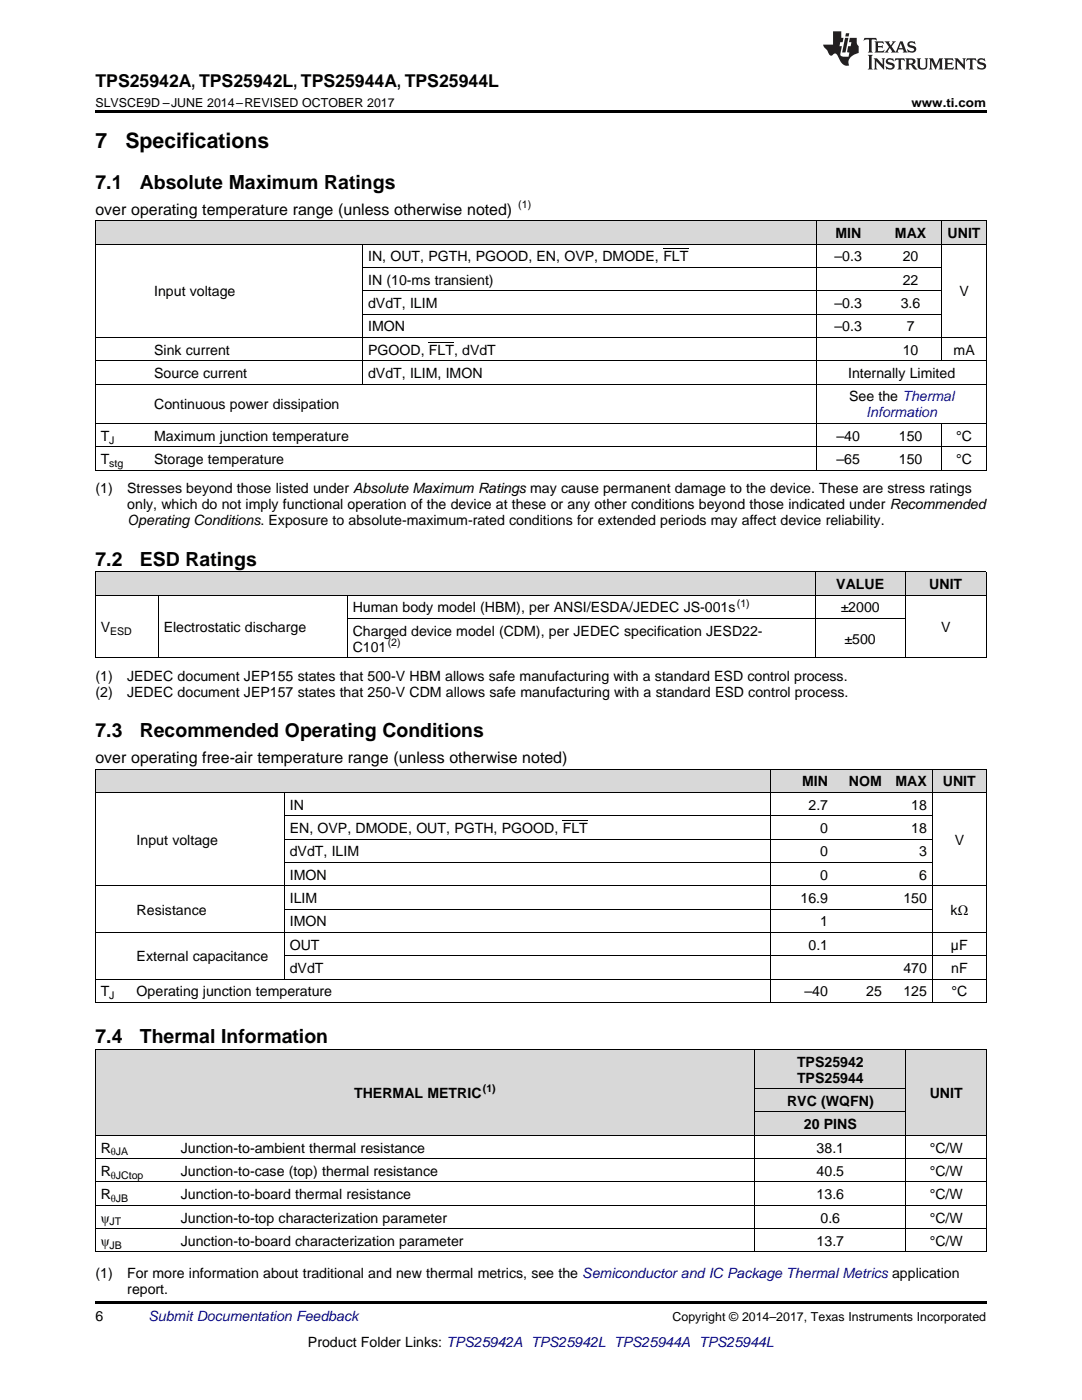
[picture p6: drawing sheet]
<svg xmlns="http://www.w3.org/2000/svg" width="216mm" height="279mm" viewBox="0 0 216 279" stroke-linecap="round" stroke-linejoin="round" font-family="sans-serif">
<defs><g id="words">
<g font-size="4.2">
<text x="19" y="29.6">7</text>
<text x="25" y="29.6">Specifications</text>
</g>
<g font-size="3.9">
<text x="19" y="37.7">7.1</text>
<text x="27.9" y="37.7">Absolute Maximum Ratings</text>
<text x="19" y="112.9">7.2</text>
<text x="27.9" y="112.9">ESD Ratings</text>
<text x="19" y="147.1">7.3</text>
<text x="27.9" y="147.1">Recommended Operating Conditions</text>
<text x="19" y="208.2">7.4</text>
<text x="27.9" y="208.2">Thermal Information</text>
</g>
<text font-size="3.5" x="19" y="17.3">TPS25942A, TPS25942L, TPS25944A, TPS25944L</text>
<g font-size="3.2">
<text x="19" y="42.9">over operating temperature range (unless otherwise noted)</text>
<text x="19" y="152.3">over operating free-air temperature range (unless otherwise noted)</text>
</g>
<g font-size="2.8">
<text x="166.7" y="47.5">MIN</text>
<text x="178.6" y="47.5">MAX</text>
<text x="189.1" y="47.5">UNIT</text>
<text x="73.4" y="52.2">IN, OUT, PGTH, PGOOD, EN, OVP, DMODE, FLT</text>
<text x="166.5" y="52.2">–0.3</text>
<text x="180.1" y="52.2">20</text>
<text x="30.8" y="59.2">Input voltage</text>
<text x="73.4" y="56.8">IN (10-ms transient)</text>
<text x="180.1" y="56.8">22</text>
<text x="191.5" y="59.2">V</text>
<text x="73.4" y="61.5">dVdT, ILIM</text>
<text x="166.5" y="61.5">–0.3</text>
<text x="179.7" y="61.5">3.6</text>
<text x="30.8" y="70.8">Sink current</text>
<text x="73.4" y="66.1">IMON</text>
<text x="73.4" y="70.8">PGOOD, FLT, dVdT</text>
<text x="166.5" y="66.1">–0.3</text>
<text x="180.1" y="70.8">10</text>
<text x="180.9" y="66.1">7</text>
<text x="190.3" y="70.8">mA</text>
<text x="30.8" y="75.5">Source current</text>
<text x="73.4" y="75.5">dVdT, ILIM, IMON</text>
<text x="169.2" y="75.5">Internally Limited</text>
<text x="30.8" y="81.7">Continuous power dissipation</text>
<text x="169.4" y="80.1">See the Thermal</text>
<text x="20.1" y="87.9">T</text>
<text x="30.8" y="87.9">Maximum junction temperature</text>
<text x="166.9" y="87.9">–40</text>
<text x="179.4" y="87.9">150</text>
<text x="190.8" y="87.9">°C</text>
<text x="20.1" y="92.6">T</text>
<text x="30.8" y="92.6">Storage temperature</text>
<text x="166.9" y="92.6">–65</text>
<text x="179.4" y="92.6">150</text>
<text x="190.8" y="92.6">°C</text>
<text x="19" y="98.5">(1)</text>
<text x="25.4" y="98.5">Stresses beyond those listed under Absolute Maximum Ratings may cause permanent damage to the device. These are stress ratings</text>
<text x="25.4" y="101.6">only, which do not imply functional operation of the device at these or any other conditions beyond those indicated under Recommended</text>
<text x="25.4" y="104.8">Operating Conditions. Exposure to absolute-maximum-rated conditions for extended periods may affect device reliability.</text>
<text x="166.9" y="117.5">VALUE</text>
<text x="185.4" y="117.5">UNIT</text>
<text x="70.4" y="122.2">Human body model (HBM), per ANSI/ESDA/JEDEC JS-001s</text>
<text x="167.7" y="122.2">±2000</text>
<text x="20.1" y="126.1">V</text>
<text x="32.7" y="126.1">Electrostatic discharge</text>
<text x="70.4" y="126.9">Charged device model (CDM), per JEDEC specification JESD22-</text>
<text x="70.4" y="130">C101</text>
<text x="168.5" y="128.4">±500</text>
<text x="187.8" y="126.1">V</text>
<text x="19" y="135.9">(1)</text>
<text x="25.4" y="135.9">JEDEC document JEP155 states that 500-V HBM allows safe manufacturing with a standard ESD control process.</text>
<text x="19" y="139.1">(2)</text>
<text x="25.4" y="139.1">JEDEC document JEP157 states that 250-V CDM allows safe manufacturing with a standard ESD control process.</text>
<text x="57.8" y="161.6">IN</text>
<text x="160.1" y="157">MIN</text>
<text x="161.3" y="161.6">2.7</text>
<text x="169.4" y="157">NOM</text>
<text x="178.7" y="157">MAX</text>
<text x="181.8" y="161.6">18</text>
<text x="188.1" y="157">UNIT</text>
<text x="57.8" y="166.3">EN, OVP, DMODE, OUT, PGTH, PGOOD, FLT</text>
<text x="163.7" y="166.3">0</text>
<text x="181.8" y="166.3">18</text>
<text x="27.3" y="168.6">Input voltage</text>
<text x="57.8" y="170.9">dVdT, ILIM</text>
<text x="163.7" y="170.9">0</text>
<text x="183.4" y="170.9">3</text>
<text x="190.5" y="168.6">V</text>
<text x="57.8" y="175.6">IMON</text>
<text x="163.7" y="175.6">0</text>
<text x="183.4" y="175.6">6</text>
<text x="27.3" y="182.6">Resistance</text>
<text x="57.8" y="180.2">ILIM</text>
<text x="57.8" y="184.9">IMON</text>
<text x="159.7" y="180.2">16.9</text>
<text x="163.7" y="184.9">1</text>
<text x="180.3" y="180.2">150</text>
<text x="189.7" y="182.6">kΩ</text>
<text x="27.3" y="191.9">External capacitance</text>
<text x="57.8" y="189.5">OUT</text>
<text x="161.3" y="189.5">0.1</text>
<text x="189.8" y="189.5">µF</text>
<text x="57.8" y="194.2">dVdT</text>
<text x="180.3" y="194.2">470</text>
<text x="189.8" y="194.2">nF</text>
<text x="20.1" y="198.9">T</text>
<text x="27.3" y="198.9">Operating junction temperature</text>
<text x="160.5" y="198.9">–40</text>
<text x="172.9" y="198.9">25</text>
<text x="180.3" y="198.9">125</text>
<text x="189.8" y="198.9">°C</text>
<text x="159" y="212.9">TPS25942</text>
<text x="70.7" y="219.1">THERMAL METRIC</text>
<text x="157.1" y="220.7">RVC (WQFN)</text>
<text x="159" y="216">TPS25944</text>
<text x="185.5" y="219.1">UNIT</text>
<text x="160.4" y="225.4">20 PINS</text>
<text x="20.1" y="230">R</text>
<text x="36.1" y="230">Junction-to-ambient thermal resistance</text>
<text x="162.9" y="230">38.1</text>
<text x="185.5" y="230">°C/W</text>
<text x="20.1" y="234.7">R</text>
<text x="20.1" y="239.3">R</text>
<text x="36.1" y="234.7">Junction-to-case (top) thermal resistance</text>
<text x="36.1" y="239.3">Junction-to-board thermal resistance</text>
<text x="162.9" y="234.7">40.5</text>
<text x="162.9" y="239.3">13.6</text>
<text x="185.5" y="234.7">°C/W</text>
<text x="185.5" y="239.3">°C/W</text>
<text x="20.1" y="244">ψ</text>
<text x="36.1" y="244">Junction-to-top characterization parameter</text>
<text x="163.7" y="244">0.6</text>
<text x="185.5" y="244">°C/W</text>
<text x="20.1" y="248.6">ψ</text>
<text x="36.1" y="248.6">Junction-to-board characterization parameter</text>
<text x="162.9" y="248.6">13.7</text>
<text x="185.5" y="248.6">°C/W</text>
<text x="19" y="255.1">(1)</text>
<text x="25.4" y="255.1">For more information about traditional and new thermal metrics, see the Semiconductor and IC Package Thermal Metrics application</text>
<text x="19" y="263.6">6</text>
<text x="25.4" y="258.2">report.</text>
<text x="61.5" y="268.9">Product Folder Links: TPS25942A TPS25942L TPS25944A TPS25944L</text>
</g>
<text font-size="2.8" fill="#00f" x="172.9" y="83.3">Information</text>
<text font-size="2.8" fill="#0000c8" x="29.6" y="263.6">Submit Documentation Feedback</text>
<g font-size="2.5">
<text x="19" y="21.4">SLVSCE9D –JUNE 2014–REVISED OCTOBER 2017</text>
<text x="181.9" y="21.4">www.ti.com</text>
<text x="134.2" y="263.6">Copyright © 2014–2017, Texas Instruments Incorporated</text>
</g>
<g font-size="2.1">
<text x="103.4" y="41.6">(1)</text>
<text x="21.8" y="88.5">J</text>
<text x="21.8" y="93.2">stg</text>
<text x="147" y="121.1">(1)</text>
<text x="22" y="126.7">ESD</text>
<text x="77.4" y="128.9">(2)</text>
<text x="21.8" y="199.4">J</text>
<text x="96.4" y="218">(1)</text>
<text x="22.1" y="230.6">θJA</text>
<text x="22.1" y="235.2">θJCtop</text>
<text x="22.1" y="239.9">θJB</text>
<text x="21.9" y="244.5">JT</text>
<text x="21.9" y="249.2">JB</text>
</g>
</g></defs>
<g fill="#d8d8d8">
<path d="M19 209.5h16v17.1h-16z"/>
<path d="M35 209.5h115.6v17.1h-115.6z"/>
<path d="M180.8 209.5h16v17.1h-16z"/>
<path d="M150.6 222h30.2v4.6h-30.2z"/>
<path d="M150.6 217.3h30.2v4.7h-30.2z"/>
<path d="M150.6 209.5h30.2v7.8h-30.2z"/>
<path d="M19 153.6h7.2v4.6h-7.2z"/>
<path d="M26.2 153.6h30.6v4.6h-30.6z"/>
<path d="M56.8 153.6h96.9v4.6h-96.9z"/>
<path d="M153.7 153.6h12.6v4.6h-12.6z"/>
<path d="M166.3 153.6h10.8v4.6h-10.8z"/>
<path d="M177.1 153.6h9v4.6h-9z"/>
<path d="M186.1 153.6h10.7v4.6h-10.7z"/>
<path d="M19 114.2h12.6v4.6h-12.6z"/>
<path d="M31.6 114.2h37.7v4.6h-37.7z"/>
<path d="M69.3 114.2h93.4v4.6h-93.4z"/>
<path d="M162.7 114.2h18v4.6h-18z"/>
<path d="M180.7 114.2h16.1v4.6h-16.1z"/>
<path d="M19 44.1h10.7v4.7h-10.7z"/>
<path d="M29.7 44.1h42.7v4.7h-42.7z"/>
<path d="M72.4 44.1h90.7v4.7h-90.7z"/>
<path d="M163.1 44.1h12.4v4.7h-12.4z"/>
<path d="M175.5 44.1h12.5v4.7h-12.5z"/>
<path d="M188 44.1h8.8v4.7h-8.8z"/>
</g>
<path d="M19 22h177.8v.5h-177.8zM19 131.3h.2zM69.2 131.3h.1zM162.6 131.3h.1zM180.6 131.3h.1zM196.7 131.3h.1zM19 200.1h.2zM56.7 200.1h.1zM153.6 200.1h.1zM185.9 200.1h.2zM196.7 200.1h.1zM19 259.7h177.8v.5h-177.8z" fill="#000"/>
<g fill="none" stroke="#000" stroke-width=".2">
<path d="M19 48.7h177.8M19 44.1h177.8M19.1 44.1v49.8M72.3 48.8v27.9M72.4 58h115.5M72.4 53.4h115.5M163 44.1v49.8M187.9 44.1v28M196.8 44.1v49.8M19 76.7h177.8M19 72h177.8M19 67.4h177.8"/>
<path d="M72.4 62.7h115.5M19 93.8h177.8M19 89.2h177.8M19 84.5h177.8M187.9 84.6v9.3M19 118.8h177.8M19 114.1h177.8M19.1 114.1v17.2M31.6 118.8v12.5M69.3 118.8v12.5M162.6 114.1v17.2M180.6 114.1v17.2"/>
<path d="M196.8 114.1v17.2M19 131.3h177.8M69.3 123.4h111.4M19 158.2h177.8M19 153.5h177.8M19.1 153.5v46.6M56.7 158.2v37.3M153.7 153.5v46.6M186 153.5v46.6M196.8 153.5v46.6M19 176.8h177.8M56.8 172.1h129.2"/>
<path d="M56.8 167.5h129.2M56.8 162.8h129.2M19 195.4h177.8M19 186.1h177.8M56.8 190.8h140M56.8 181.5h129.2M19 209.4h177.8M19 200.1h177.8M19.1 209.4v40.5M150.5 209.4v40.5M150.6 217.3h30.2M180.8 209.4v40.5"/>
<path d="M196.8 209.4v40.5M19 235.9h177.8M19 231.2h177.8M19 226.6h177.8M150.6 221.9h30.2M19 249.9h177.8M19 245.2h177.8M19 240.5h177.8"/>
</g>
<g fill="#231f20">
<path d="M172.5 7.6l-.1 .5 .4-.2h.6v.1v2.1l-.2 .4h.9l-.2-.4v-2.1l.1-.1h.5l.5 .2-.2-.5zM174.5 8.3l.2 .3v1.5l-.2 .4h1.8l.2-.6a1.04 1.04 0 0 1-1.3 .2v-.7h.6l.3 .2v-.6l-.3 .2h-.6v-.6l.8-.1 .4 .3-.2-.5zM176.5 8.3l.9 1.1-.9 1.1h.8l-.2-.2 .4-.7 .5 .7-.2 .2h1.5l-.2-.2 .2-.4h.9l.1 .4-.2 .2h1l-.3-.3-.7-1.9h-.5l-.9 2-.8-1 .9-1h-.8l.1 .3-.4 .5-.3-.6 .1-.2zM179.7 8.6l.4 1h-.7zM181.3 8.4a.63 .63 0 0 0-.2 .7 .63 .63 0 0 0 .6 .4l.6 .2 .1 .2a.75 .75 0 0 1-.7 .4 .75 .75 0 0 1-.6-.5l.1 .7 .1-.1a1.11 1.11 0 0 0 1.5-.6 1.13 1.13 0 0 0-1.2-.8l-.1-.4a1.04 1.04 0 0 1 1.2 .2l-.2-.5-.2 .1-.4-.2zM173.2 10.9l.2 .4v2.2l-.2 .4h1l-.3-.4v-2.2l.3-.4zM174.3 11.6l.3 .4v1.5l-.3 .4h.8l-.2-.4v-1.3l1.5 1.7v-1.9l.2-.4h-.7l.2 .4v.9l-1.1-1.3zM177 11.8a.62 .62 0 0 0-.2 .7 .62 .62 0 0 0 .6 .4l.6 .1 .1 .3a.76 .76 0 0 1-.7 .3 .76 .76 0 0 1-.7-.4l.2 .7 .1-.1a1.11 1.11 0 0 0 1.5-.6 1.13 1.13 0 0 0-1.2-.8l-.1-.4a1.04 1.04 0 0 1 1.2 .2l-.2-.6-.2 .1-.5-.1zM178.7 11.6l-.2 .6a.61 .61 0 0 1 .8-.3v1.6l-.2 .4h.9l-.2-.4v-1.6a.63 .63 0 0 1 .7 .3l-.1-.6zM180.6 11.6l.3 .4v1.5l-.3 .4h1l-.2-.2-.1-.8 .6 .2a.76 .76 0 0 0 1.2 .7l-1-1a.58 .58 0 0 0 .6-.5 .58 .58 0 0 0-.5-.6zM181.4 11.9h.1a.45 .45 0 0 1 .5 .1 .45 .45 0 0 1 .1 .5l-.8 .2zM182.9 11.6l.2 .2a2.17 2.17 0 0 0 .3 1.9 .99 .99 0 0 0 1.6-.6v-1.1l.2-.4h-.7l.2 .2a1.92 1.92 0 0 1-.2 1.8 .6 .6 0 0 1-.9-.5v-1.1l.2-.4zM185.4 11.6l.2 .4v1.5l-.2 .4h.7l-.2-.4v-1.4l.8 1.8 .8-1.8v1.4l-.2 .4h.9l-.2-.4v-1.5l.2-.4h-.8l-.6 1.5-.6-1.5zM188.4 11.6l.2 .4v1.5l-.2 .4h1.8l.1-.6a1.04 1.04 0 0 1-1.2 .1v-.6h.5l.4 .2v-.6l-.4 .2h-.5v-.7h.8l.3 .3-.1-.6zM190.5 11.6l.2 .4v1.5l-.2 .4h.7l-.2-.4v-1.3l1.5 1.7v-1.9l.2-.4h-.7l.2 .4v.9l-1.1-1.3zM192.9 11.6l-.1 .6a.61 .61 0 0 1 .7-.3l.1 1.6-.3 .4h1l-.3-.4 .1-1.6a.63 .63 0 0 1 .7 .3l-.1-.6zM195.2 11.8a.62 .62 0 0 0-.2 .7 .62 .62 0 0 0 .6 .4l.6 .1 .1 .3a.76 .76 0 0 1-.7 .3 .76 .76 0 0 1-.6-.4l.1 .7 .1-.1a1.11 1.11 0 0 0 1.6-.6 1.13 1.13 0 0 0-1.3-.8l-.1-.4a1.04 1.04 0 0 1 1.2 .2l-.1-.6-.2 .1-.5-.1z"/>
<path d="M166.2 6.3v2.6h-1.9v.4l.8 .9a.91 .91 0 0 0 1 .8 .56 .56 0 0 1 .5-.3 .56 .56 0 0 1 .5 .3l.4 .8a1.53 1.53 0 0 0 1.9 1.2 1.54 1.54 0 0 1 1-2.1l.9-.3v-1.4a1.52 1.52 0 0 1-.4-1.6h-1.3l-.2 .8h.5l-.2 .8h-.5l-.1 1v.2l.4 .1-.2 .8a1.93 1.93 0 0 1-1.6-.3l.3-1.8h-.5l.2-.8h.4l.2-.8h-.4v-1.3zM168.6 7.6l-.6 2.9h.7l.6-2.9zM168.8 6.6l-.1 .7h.6l.2-.7z"/>
</g>
<path d="M132.4 49.7h5M85.6 68.3h5M112.3 163.8h5" fill="none" stroke="#000" stroke-width=".2"/>
<use href="#words"/>
</svg>
